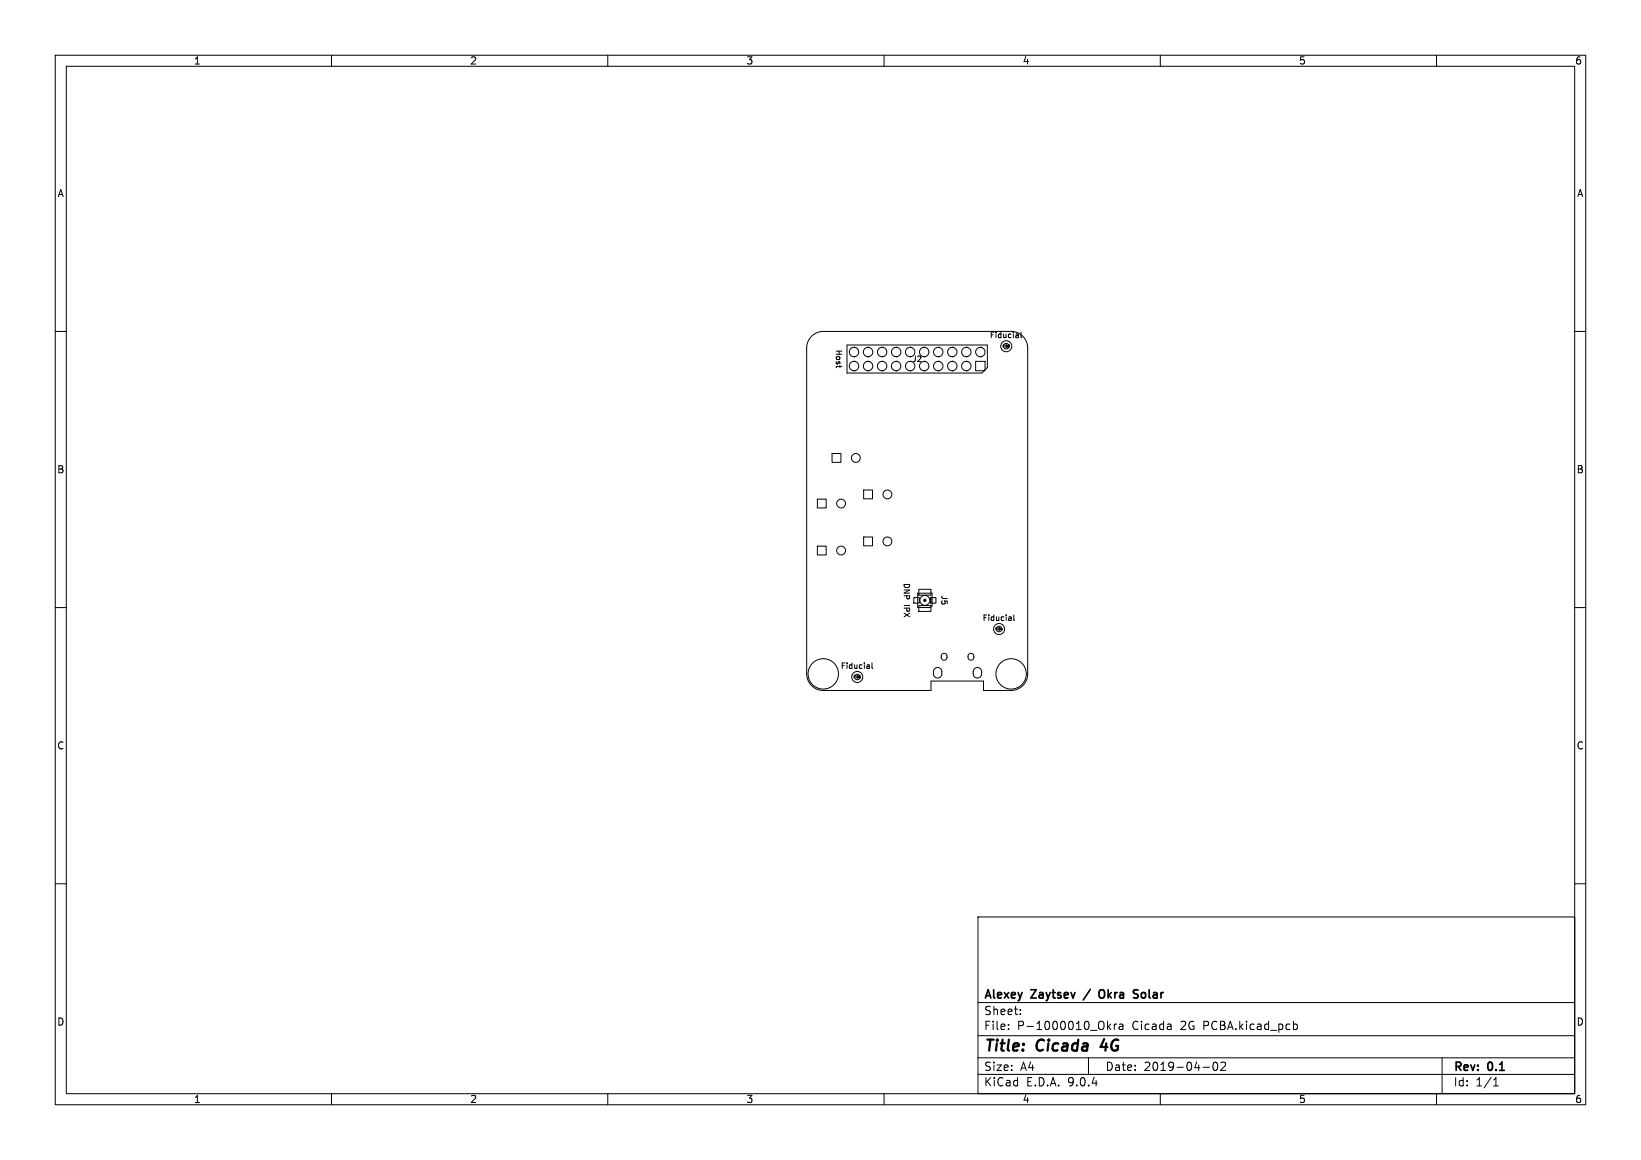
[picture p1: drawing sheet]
<svg xmlns="http://www.w3.org/2000/svg" width="297mm" height="210mm" viewBox="0 0 297 210" stroke-linecap="round" stroke-linejoin="round" font-family="sans-serif">
<defs><g id="words">
<g font-size="2.8">
<text x="178" y="190.9">Title:</text>
<text x="187.7" y="190.9">Cicada</text>
<text x="200.1" y="190.9">4G</text>
</g>
<g font-size="2.1">
<text x="178" y="184">Sheet:</text>
<text x="178" y="181.2">Alexey</text>
<text x="186.7" y="181.2">Zaytsev</text>
<text x="200.2" y="181.2">Okra</text>
<text x="207" y="181.2">Solar</text>
<text x="178" y="186.7">File:</text>
<text x="184.1" y="186.7">P-1000010_Okra</text>
<text x="204.9" y="186.7">Cicada</text>
<text x="213.8" y="186.7">2G PCBA.kicad_pcb</text>
<text x="178" y="196.9">KiCad</text>
<text x="178" y="194.1">Size:</text>
<text x="184.7" y="194.1">A4</text>
<text x="185.7" y="196.9">E.D.A.</text>
<text x="193.3" y="196.9">9.0.4</text>
<text x="200" y="194.1">Date:</text>
<text x="207" y="194.1">2019-04-02</text>
<text x="263" y="194.3">Rev:</text>
<text x="263" y="196.9">Id:</text>
<text x="267.1" y="196.9">1/1</text>
<text x="269.4" y="194.3">0.1</text>
</g>
<g font-size="1.8">
<text x="35" y="11.9">1</text>
<text x="85" y="11.9">2</text>
<text x="135" y="11.9">3</text>
<text x="185" y="11.9">4</text>
<text x="235" y="11.9">5</text>
<text x="285" y="11.9">6</text>
<text x="10.3" y="35.9">A</text>
<text x="285.4" y="35.9">A</text>
<text x="10.3" y="85.9">B</text>
<text x="285.3" y="85.9">B</text>
<text x="10.3" y="135.9">C</text>
<text x="285.3" y="135.9">C</text>
<text x="10.3" y="185.9">D</text>
<text x="285.3" y="185.9">D</text>
<text x="35" y="199.9">1</text>
<text x="85" y="199.9">2</text>
<text x="135" y="199.9">3</text>
<text x="185" y="199.9">4</text>
<text x="235" y="199.9">5</text>
<text x="285" y="199.9">6</text>
</g>
<g font-size="1.4">
<text x="151.1" y="63.2" transform="rotate(90 151.1 63.2)">Host</text>
<text x="165" y="65.7">J2</text>
<text x="179" y="61.4">Fiducial</text>
<text x="163.4" y="105.4" transform="rotate(90 163.4 105.4)">DNP</text>
<text x="170.2" y="107.7" transform="rotate(90 170.2 107.7)">J5</text>
<text x="163.4" y="109.5" transform="rotate(90 163.4 109.5)">IPX</text>
<text x="177.7" y="112.6">Fiducial</text>
<text x="152.1" y="121.3">Fiducial</text>
</g>
<g font-size=".6">
<text x="181.4" y="63">FID2</text>
<text x="180.1" y="114.2">FID4</text>
<text x="154.4" y="122.9">FID6</text>
</g>
</g></defs>
<g fill="none" stroke="#000" stroke-width=".18">
<path d="M10 10h277v190h-277zM12 12h273v186h-273zM60 10v2M110 10v2M160 10v2M210 10v2M260 10v2M10 60h2M146.9 60.9a3 3 0 0 1 2.1-.9h34a3 3 0 0 1 3 3v59a3 3 0 0 1-3 3h-5v-1.7h-9.5v1.7h-19.5a3 3 0 0 1-3-3v-59a3 3 0 0 1 .9-2.1zM151.3 66.5v.1M152 66.2v.4M153.3 62.5h25.4v4l-1 1h-24.4z"/>
<path d="M154.6 65.4h.1M154.6 67.1h.1M154.6 62.9h.1M154.6 64.6h.1M154.6 65.4a.85 .85 0 0 1 .8 .9 .85 .85 0 0 1-.8 .8M154.6 65.4a.85 .85 0 0 0-.9 .9 .85 .85 0 0 0 .9 .8M154.6 62.9a.85 .85 0 0 1 .8 .8 .85 .85 0 0 1-.8 .9M154.6 62.9a.85 .85 0 0 0-.9 .8 .85 .85 0 0 0 .9 .9M157.1 65.4h.1M157.1 67.1h.1M157.1 62.9h.1M157.1 64.6h.1"/>
<path d="M157.1 65.4a.85 .85 0 0 1 .9 .9 .85 .85 0 0 1-.9 .8M157.1 65.4a.85 .85 0 0 0-.8 .9 .85 .85 0 0 0 .8 .8M157.1 62.9a.85 .85 0 0 1 .9 .8 .85 .85 0 0 1-.9 .9M157.1 62.9a.85 .85 0 0 0-.8 .8 .85 .85 0 0 0 .8 .9M159.7 65.4h.1M159.7 67.1h.1M159.7 62.9h.1M159.7 64.6h.1M159.7 65.4a.85 .85 0 0 1 .8 .9 .85 .85 0 0 1-.8 .8M159.7 65.4a.85 .85 0 0 0-.9 .9 .85 .85 0 0 0 .9 .8M159.7 62.9a.85 .85 0 0 1 .8 .8 .85 .85 0 0 1-.8 .9M159.7 62.9a.85 .85 0 0 0-.9 .8 .85 .85 0 0 0 .9 .9"/>
<path d="M162.2 65.4h.1M162.2 67.1h.1M162.2 62.9h.1M162.2 64.6h.1M162.2 65.4a.85 .85 0 0 1 .8 .9 .85 .85 0 0 1-.8 .8M162.2 65.4a.85 .85 0 0 0-.9 .9 .85 .85 0 0 0 .9 .8M162.2 62.9a.85 .85 0 0 1 .8 .8 .85 .85 0 0 1-.8 .9M162.2 62.9a.85 .85 0 0 0-.9 .8 .85 .85 0 0 0 .9 .9M164.7 67.1h.1M164.7 62.9h.1M167.3 65.4h.1M167.3 67.1h.1"/>
<path d="M167.3 62.9h.1M167.3 64.6h.1M167.3 65.4a.85 .85 0 0 1 .8 .9 .85 .85 0 0 1-.8 .8M167.3 65.4a.85 .85 0 0 0-.9 .9 .85 .85 0 0 0 .9 .8M167.3 62.9a.85 .85 0 0 1 .8 .8 .85 .85 0 0 1-.8 .9M167.3 62.9a.85 .85 0 0 0-.9 .8 .85 .85 0 0 0 .9 .9M169.8 65.4h.1M169.8 67.1h.1M169.8 62.9h.1M169.8 64.6h.1M169.8 65.4a.85 .85 0 0 1 .9 .9 .85 .85 0 0 1-.9 .8M169.8 65.4a.85 .85 0 0 0-.8 .9 .85 .85 0 0 0 .8 .8"/>
<path d="M169.8 62.9a.85 .85 0 0 1 .9 .8 .85 .85 0 0 1-.9 .9M169.8 62.9a.85 .85 0 0 0-.8 .8 .85 .85 0 0 0 .8 .9M172.4 65.4h.1M172.4 67.1h.1M172.4 62.9h.1M172.4 64.6h.1M172.4 65.4a.85 .85 0 0 1 .8 .9 .85 .85 0 0 1-.8 .8M172.4 65.4a.85 .85 0 0 0-.9 .9 .85 .85 0 0 0 .9 .8M172.4 62.9a.85 .85 0 0 1 .8 .8 .85 .85 0 0 1-.8 .9M172.4 62.9a.85 .85 0 0 0-.9 .8 .85 .85 0 0 0 .9 .9M174.9 65.4h.1M174.9 67.1h.1"/>
<path d="M174.9 62.9h.1M174.9 64.6h.1M174.9 65.4a.85 .85 0 0 1 .8 .9 .85 .85 0 0 1-.8 .8M174.9 65.4a.85 .85 0 0 0-.9 .9 .85 .85 0 0 0 .9 .8M174.9 62.9a.85 .85 0 0 1 .8 .8 .85 .85 0 0 1-.8 .9M174.9 62.9a.85 .85 0 0 0-.9 .8 .85 .85 0 0 0 .9 .9M176.6 65.4h1.7v1.7h-1.7zM177.4 62.9h.1M177.4 64.6h.1M177.4 62.9a.85 .85 0 0 1 .9 .8 .85 .85 0 0 1-.9 .9M177.4 62.9a.85 .85 0 0 0-.8 .8 .85 .85 0 0 0 .8 .9M184.2 60.5l.1 .1v.5"/>
<path d="M184.3 61.1h-.1M184.3 60.7l-.1 .1M184.8 60.1v.9l.1 .1M285 60h2M147.9 98.9h1.6v1.6h-1.6zM147.9 90.4h1.6v1.6h-1.6zM150.6 82.1h1.6v1.6h-1.6zM156.3 97.2h1.6v1.6h-1.6zM156.3 88.7h1.6v1.6h-1.6zM10 110h2M165.4 108.2h1v1h-1zM166.1 107.4h2.6v2.3l-.3 .3h-2.3z"/>
<path d="M166.3 106.7h2.2v1h-2.2zM166.3 109.6h2.2v1.1h-2.2zM168.4 108.2h1v1h-1zM168.7 108.4l-.3 .3 .3 .3M170.5 118.4l.4-.1 .4 .2 .1 .6-.2 .3-.4 .1-.4-.2v-.5zM175.4 118.4l.4-.1 .4 .2v.6l-.2 .3-.4 .1-.3-.2-.1-.5zM182.9 111.7l.1 .1v.5M183 112.3h-.1M183 111.9l-.1 .1M183.5 111.3v.9l.1 .1M285 110h2M157.2 120.3l.1 .2v.5"/>
<path d="M157.3 121h-.1M157.3 120.6h-.1M157.8 120v.9l.2 .1M169.2 121.1a.76 .76 0 0 1 .8-.2 .76 .76 0 0 1 .5 .7v.4a.76 .76 0 0 1-.8 .8 .76 .76 0 0 1-.8-.8l.1-.6zM176.4 121.1a.76 .76 0 0 1 .8-.2 .76 .76 0 0 1 .5 .7v.4a.76 .76 0 0 1-.8 .8 .76 .76 0 0 1-.8-.8l.1-.6zM10 160h2M177 166h108v32h-108zM285 160h2M60 198v2M110 198v2M160 198v2M177 194.5h108"/>
<path d="M177 191.5h108M177 187.5h108M177 181.5h108M182.5 186.3v.1M182.5 185.5v.1M184.7 183.6v.1M184.7 182.8v.1M197 191.5v3M200.6 185.8l.4 .6M201 185.4l-.5 .6M201.7 185.4v1M202.1 185.4l-.3 .1-.1 .2"/>
<path d="M202.6 185.5h.6v.9M203.2 185.8h-.5a.29 .29 0 0 0-.2 .3 .29 .29 0 0 0 .2 .3l.5-.1M210 198v2M217.7 193.2h1.2M219.7 192.4l.2-.1a.8 .8 0 0 1 .5 .7 .8 .8 0 0 1-.5 .8 1 1 0 0 1-.2-1.4zM221 192.4l.5-.1 .2 .1 .1 .3-.9 1.1h.9M234.2 185.4h.3l.3 .3-.1 .6-.5 .1M260 198v2M261 191.5v6.5M270.3 196.6h.9M270.3 195.5l.4-.4v1.5"/>
<circle cx="164.7" cy="63.7" r=".85"/>
<circle cx="164.7" cy="66.3" r=".85"/>
<circle cx="182.1" cy="62.7" r=".5"/>
<circle cx="182.1" cy="62.7" r="1"/>
<circle cx="152.2" cy="99.7" r=".8"/>
<circle cx="152.2" cy="91.2" r=".8"/>
<circle cx="154.9" cy="82.9" r=".8"/>
<circle cx="160.6" cy="89.5" r=".8"/>
<circle cx="160.6" cy="98" r=".8"/>
<circle cx="167.4" cy="108.7" r=".9"/>
<circle cx="167.4" cy="108.7" r=".13"/>
<circle cx="167.4" cy="108.7" r=".2"/>
<circle cx="167.4" cy="108.7" r=".05"/>
<circle cx="180.8" cy="113.9" r="1"/>
<circle cx="180.8" cy="113.9" r=".5"/>
<circle cx="149" cy="122" r="2.75"/>
<circle cx="155.2" cy="122.6" r="1"/>
<circle cx="155.2" cy="122.6" r=".5"/>
<circle cx="183" cy="122" r="2.75"/>
</g>
<path d="M199.8 188.1l-.6 1.4h1.2" fill="none" stroke="#000" stroke-width=".4"/>
<path d="M197.3 179.1l-1.2 1.9M199.7 179.3a.5 .5 0 0 0-.5-.1 .5 .5 0 0 0-.3 .5v.5a.5 .5 0 0 0 .3 .4 .5 .5 0 0 0 .5 0M205.4 179.2l.6 .1M205.4 179.9l.4 .1 .2 .4-.3 .3h-.4" fill="none" stroke="#000" stroke-width=".3"/>
<use href="#words"/>
</svg>
